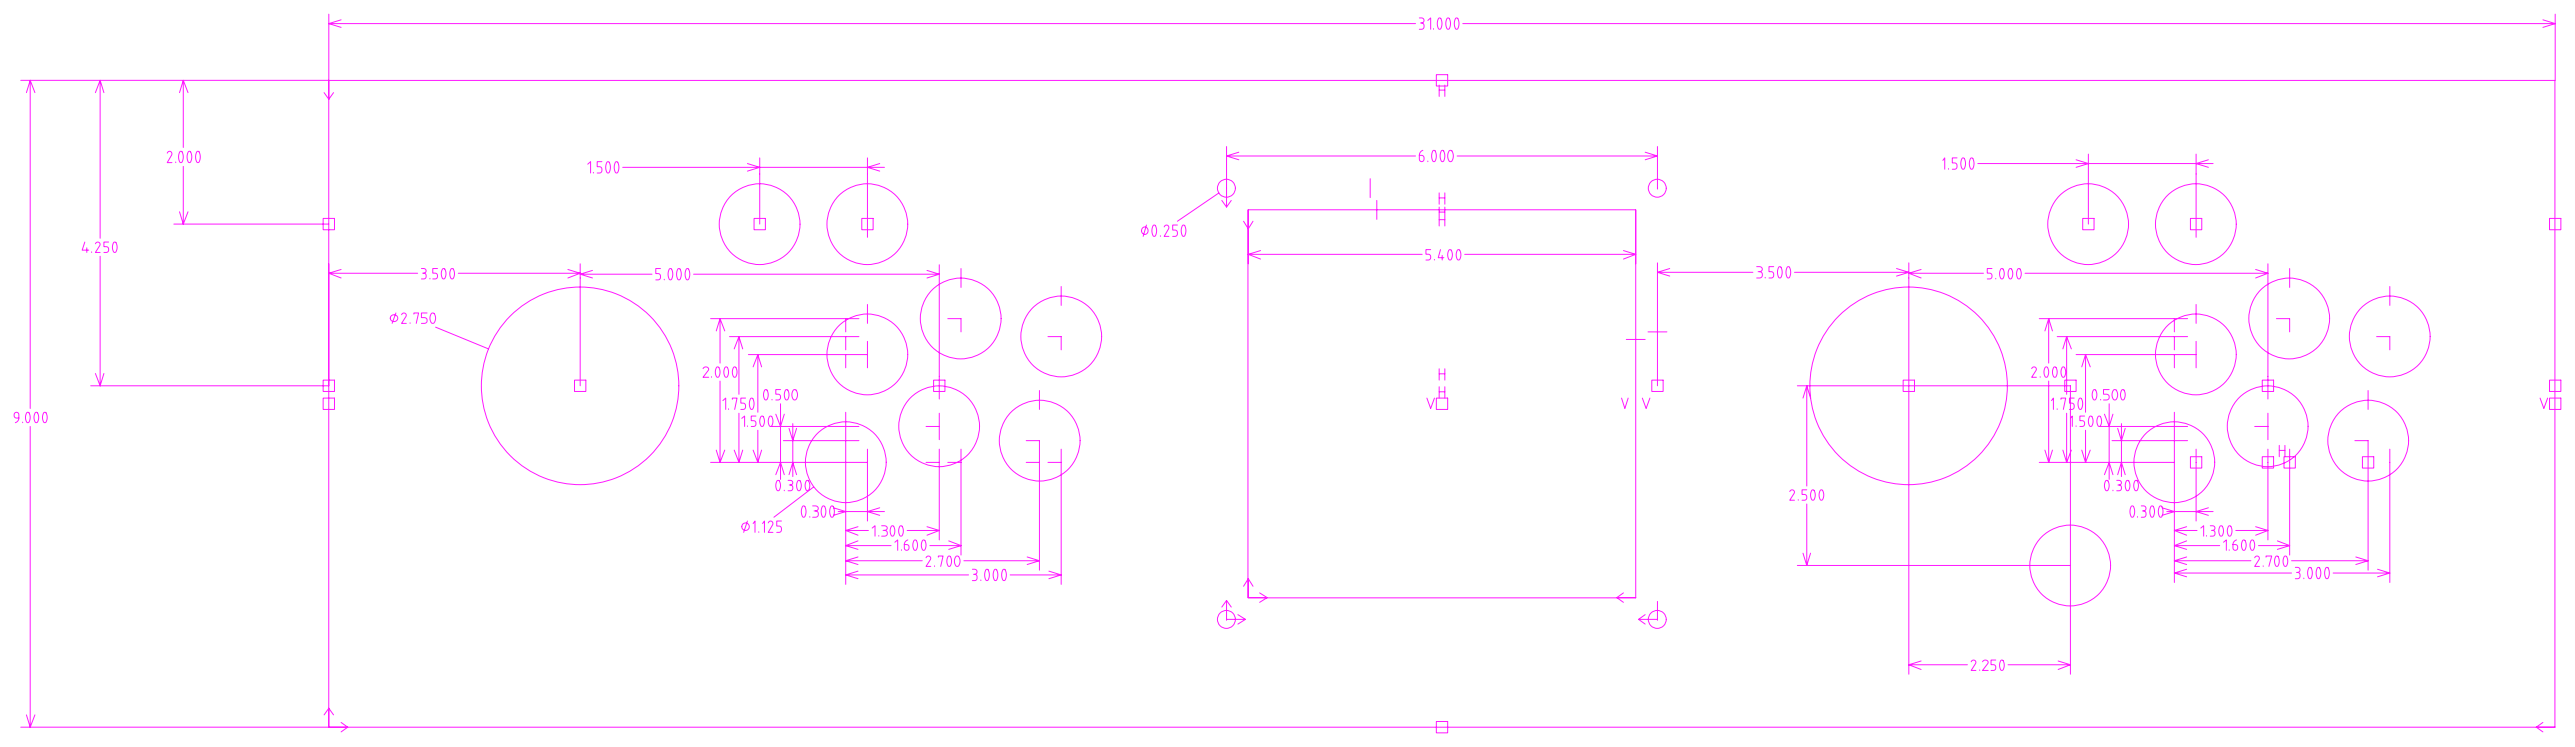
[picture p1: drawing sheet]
<svg xmlns="http://www.w3.org/2000/svg" width="911mm" height="264mm" viewBox="0 0 911 264" stroke-linecap="round" stroke-linejoin="round" font-family="sans-serif">
<g fill="none" stroke="#ff19ff" stroke-width=".35">
<path d="M116.3 5v23.4M116.3 8.3h384.4M116.3 8.3l4.3 1.4M120.6 7l-4.3 1.3M502 6.3h.9a.92 .92 0 0 1 .8 1.2 .92 .92 0 0 1-1.3 .6M502.9 8.1a1.18 1.18 0 0 1 .8 1.1 1.18 1.18 0 0 1-.7 1.1h-1M505 7.2l1-.9v4M507 10.1v.2M508.9 6.5l.3-.2a2.83 2.83 0 0 1 0 4h-.1a3.3 3.3 0 0 1-.2-3.8zM511.9 6.5l.3-.2a2.82 2.82 0 0 1 0 4h-.1a3.3 3.3 0 0 1-.2-3.8zM514.9 6.5l.3-.2a2.82 2.82 0 0 1 0 4h-.1a3.3 3.3 0 0 1-.2-3.8zM517.4 8.3h386.4l-4.4 1.4"/>
<path d="M899.4 7l4.4 1.3M903.8 5v23.4M7.3 28.4h109M10.7 28.4v116M10.7 28.4l-1.4 4.3M10.7 28.4l1.7 4.3M35.4 28.4l-1.7 4.3M36.8 32.7l-1.4-4.3v55.8M64.8 28.4l-1.3 4.3M66.5 32.7l-1.7-4.3v23.7M116.3 28.4h787.4v228.6h-787.4zM116.3 28.4v6.7l-1.7-2.4"/>
<path d="M118 32.7l-1.7 2.4M508 26.4h4v4h-4zM509 30.1v4M509 31.9h2M511 30.1v4M59.1 54.1a.86 .86 0 0 1 1.2-.6 .86 .86 0 0 1 .4 1.3l-1.6 2.7h1.7M62.2 57.3v.2M63.7 53.6l.3-.1a2.82 2.82 0 0 1 0 4h-.1a3.3 3.3 0 0 1-.2-3.9zM64.8 58.8v20.4M66.7 53.6l.3-.1a2.82 2.82 0 0 1 0 4h-.1a3.3 3.3 0 0 1-.2-3.9zM69.7 53.6l.3-.1a2.82 2.82 0 0 1 0 4h-.1a3.3 3.3 0 0 1-.2-3.9zM207.9 58l1-.9v4.1"/>
<path d="M212.9 57.1h-1.7v1.8h.9a1.18 1.18 0 0 1 .8 1.1 1.18 1.18 0 0 1-.7 1.1l-1 .1M214.7 57.3l.4-.2a2.82 2.82 0 0 1 0 4.1l-.1-.1a3.3 3.3 0 0 1-.3-3.8zM217.7 57.3l.4-.2a2.82 2.82 0 0 1 0 4.1l-.1-.1a3.3 3.3 0 0 1-.3-3.8zM220.3 59.1h92.5M264.4 57.8l4.3 1.3-4.3 1.4M268.7 55.8v23.4M306.8 55.8v28.1M311.2 57.8l-4.4 1.3 4.4 1.4M433.8 51.8v21.4l-1.6-2.4M433.8 55.1h66.9M433.8 55.1l4.4 1.4M438.2 53.8l-4.4 1.3"/>
<path d="M502 54.9h1a1.11 1.11 0 0 1 .7 1.3 1.11 1.11 0 0 1-1.2 .9l-.4-.5zM503.3 53.1a1.86 1.86 0 0 0-1.3 1.8M505 56.9v.2M506.9 53.3l.3-.2a2.82 2.82 0 0 1 0 4h-.1a3.3 3.3 0 0 1-.2-3.8zM509.9 53.3l.3-.2a2.82 2.82 0 0 1 0 4h-.1a3.3 3.3 0 0 1-.2-3.8zM512.5 53.4l.3-.2a.89 .89 0 0 1 1.1 1 2.01 2.01 0 0 1-1 2.9 2.82 2.82 0 0 1-.4-3.7zM515.4 55.1h70.9l-4.4 1.4M581.9 53.8l4.4 1.3M586.3 51.8v15M687.2 56.7l.7-.9v4M689.2 59.6v.2M692.2 55.8h-1.7v1.8h.9a1.18 1.18 0 0 1 .8 1 1.18 1.18 0 0 1-.7 1.2h-1"/>
<path d="M694 55.9l.4-.1a2.82 2.82 0 0 1 0 4h-.1a3.3 3.3 0 0 1-.3-3.9zM697.1 55.9l.3-.1a2.83 2.83 0 0 1 0 4h-.1a3.3 3.3 0 0 1-.2-3.9zM699.6 57.8h83.2M734.3 56.5l4.4 1.3-4.4 1.3M738.7 54.5v24.7M776.8 54.5v29.4M781.1 56.5l-4.3 1.3 4.3 1.3M61.5 79.2h54.8M63.5 74.9l1.3 4.3M66.5 74.9l-1.7 4.3M114.3 77.2h4v4h-4zM209.9 60.9v.3"/>
<path d="M266.7 77.2h4v4h-4zM304.8 77.2h4v4h-4zM405.5 79.5l-1.2 4M407.9 79.7l.4-.2a2.83 2.83 0 0 1 0 4h-.2a3.3 3.3 0 0 1-.2-3.8zM416.5 79.5h-1.7v1.8h.8a1.18 1.18 0 0 1 .9 1.1 1.18 1.18 0 0 1-.7 1.1h-1M418.3 79.7l.3-.2a2.82 2.82 0 0 1 0 4h-.1a3.3 3.3 0 0 1-.2-3.8zM431.2 68.2l-14.7 10M435.5 70.8l-1.7 2.4M439.9 78.2l1.6 2.7 1.7-2.7M441.4 74.1h137.2v137.2h-137.2zM441.5 74.2v19M484.6 63.2v6.6"/>
<path d="M487 70.8v6.7M509 73.2v6.7M509 68.2v4M509 77.6h2M509 70h2M509 75h2M511 73.2v6.7M511 68.2v4M578.6 74.2v19M736.7 77.2h4v4h-4zM774.8 77.2h4v4h-4zM901.8 77.2h4v4h-4z"/>
<path d="M30 85.6l-.9 2.8h2.3M30.7 87.6v1.6M32.4 89v.2M33.7 86.2a.84 .84 0 0 1 1.2-.6 .84 .84 0 0 1 .4 1.2l-1.6 2.4h1.7M35.4 90.6v45.8M38.4 85.6h-1.6v1.6h.8a1.04 1.04 0 0 1 .8 1 1.04 1.04 0 0 1-.8 1h-.8M40.3 85.7l.2-.1a1 1 0 0 1 .9 1.4 1.94 1.94 0 0 1-.8 2.2h-.1a2.84 2.84 0 0 1-.2-3.5zM116.3 93.2v43.2h-84.2M120.6 95.2l-4.3 1.4M147.7 96.6h-31.4l4.3 1.7M149.1 94.9h.8a.86 .86 0 0 1 .8 1.1 .86 .86 0 0 1-1.2 .5M149.9 96.5a1.04 1.04 0 0 1 .9 1.1 1.04 1.04 0 0 1-.9 1h-.8"/>
<path d="M152.1 98.4v.2M154.7 94.9h-1.6v1.6h.8a1.04 1.04 0 0 1 .9 1.1 1.04 1.04 0 0 1-.9 1h-.8M156.6 95l.2-.1a1 1 0 0 1 .9 1.4 1.94 1.94 0 0 1-.8 2.3h-.1a2.84 2.84 0 0 1-.2-3.6zM159.6 95l.2-.1a1 1 0 0 1 .9 1.4 1.94 1.94 0 0 1-.8 2.3h-.1a2.84 2.84 0 0 1-.2-3.6zM162.1 96.6h43.1M200.9 95.2l4.3 1.4M205.2 93.2v43.2M205.2 96.6l-4.3 1.7M209.6 95.6l-4.4 1.3M230.6 96.9h-25.4l4.4 1.4M233.6 94.9h-1.6v1.8h.8a1.18 1.18 0 0 1 .8 1 1.18 1.18 0 0 1-.7 1.2h-.9M235 98.7v.2"/>
<path d="M236.8 95l.3-.1a2.83 2.83 0 0 1 0 4h-.1a3.3 3.3 0 0 1-.2-3.9zM239.8 95l.3-.1a2.83 2.83 0 0 1 0 4h-.1a3.3 3.3 0 0 1-.2-3.9zM242.8 95l.3-.1a2.82 2.82 0 0 1 0 4h-.1a3.3 3.3 0 0 1-.2-3.9zM245.3 96.9h86.9M327.9 95.6l4.3 1.3M332.2 93.6v47.4M332.2 96.9l-4.3 1.4M339.9 94.9v6.7M410.4 83.3v.2M411.8 80.2a.86 .86 0 0 1 1.2-.6 .86 .86 0 0 1 .3 1.3l-1.5 2.6h1.6M441.5 89.9h61.5M441.5 89.9l4.4 1.7"/>
<path d="M445.9 88.6l-4.4 1.3M506 88.2h-1.6v1.7h.8a1.04 1.04 0 0 1 .9 1 1.04 1.04 0 0 1-.9 1h-.8M507.4 91.7v.2M509.5 88.2l-.8 2.9h2M510.1 90.3v1.6M512.5 88.3l.3-.1a1 1 0 0 1 .9 1.4 1.94 1.94 0 0 1-.8 2.3h-.1a2.84 2.84 0 0 1-.3-3.6zM515.6 88.3l.2-.1a1 1 0 0 1 .9 1.4 1.94 1.94 0 0 1-.8 2.3h-.1a2.84 2.84 0 0 1-.2-3.6zM574.2 88.6l4.4 1.3h-60.5M578.6 89.9l-4.4 1.7M586.3 92.9v43.5M586.3 96.2h33.7M586.3 96.2l4.3 1.4"/>
<path d="M590.6 94.9l-4.3 1.3M621.3 94.2h1a.97 .97 0 0 1 1 1.3 .97 .97 0 0 1-1.5 .5M622.3 96a1.12 1.12 0 0 1 1.1 1.1 1.12 1.12 0 0 1-1.1 1.2h-1M624.4 98v.3M627.4 94.2h-1.7v1.8h.8a1.18 1.18 0 0 1 .9 1.1 1.18 1.18 0 0 1-.7 1.1l-1 .1M629.2 94.4l.3-.2a2.83 2.83 0 0 1 0 4.1l-.1-.1a3.3 3.3 0 0 1-.2-3.8zM632.2 94.4l.3-.2a2.83 2.83 0 0 1 0 4.1l-.1-.1a3.3 3.3 0 0 1-.2-3.8zM634.7 96.2h40.5l-4.4 1.4M670.8 94.9l4.4 1.3M675.2 92.9v145.4M675.2 96.6h26.4M675.2 96.6l4.3 1.7"/>
<path d="M679.5 95.2l-4.3 1.4M704.6 94.9h-1.7v1.6h.8a1.04 1.04 0 0 1 .9 1.1 1.04 1.04 0 0 1-.9 1h-.8M705.9 98.4v.2M707.7 95l.3-.1a1 1 0 0 1 .9 1.4 1.94 1.94 0 0 1-.8 2.3h-.1a2.84 2.84 0 0 1-.3-3.6zM710.8 95l.2-.1a1 1 0 0 1 .9 1.4 1.94 1.94 0 0 1-.8 2.3h-.1a2.84 2.84 0 0 1-.2-3.6zM713.8 95l.2-.1a1 1 0 0 1 .9 1.4 1.94 1.94 0 0 1-.8 2.3h-.1a2.84 2.84 0 0 1-.2-3.6zM716.3 96.6h85.9l-4.4 1.7M797.8 95.2l4.4 1.4M802.2 93.2v47.8M809.9 94.9v6.7M140 110.6l-1.3 3.7M142 111.2a.84 .84 0 0 1 1.2-.5 .84 .84 0 0 1 .4 1.1l-1.6 2.5h1.7"/>
<path d="M145 114.1v.2M146.4 111v-.4h1.7l-.9 3.7M151.1 110.6h-2v1.7h1a1.02 1.02 0 0 1 1 1 1.02 1.02 0 0 1-1 1h-1M152.6 110.8l.2-.1a.88 .88 0 0 1 1.1 .9 1.81 1.81 0 0 1-1 2.7 2.45 2.45 0 0 1-.3-3.5zM154.1 115.6l18.7 7.7M251.3 112.6h52.5M254.7 112.6v15.7M254.7 112.6l-1.4 4.4M254.7 112.6l1.7 4.4M258 119h45.8M261.4 119v20.4M261.4 119l-1.7 4.3"/>
<path d="M261.4 119l1.3 4.3M299.1 112.6v4.7M299.1 119v4.7M306.8 107.6v6.7M335.2 112.6h4.7v4.7M370.7 119h4.6v4.7M375.3 101.3v6.6M575.2 120h6.7M582.9 117.3h6.7M721.3 112.6h52.5M724.6 112.6v15.7M724.6 112.6l-1.3 4.4"/>
<path d="M724.6 112.6l1.4 4.4M727.6 119h46.2M731 119v20.4M731 119l-1.4 4.3M731 119l1.6 4.3M769.1 112.6v4.7M769.1 119v4.7M776.8 107.6v6.7M805.2 112.6h4.7v4.7M840.6 119h4.7v4.7M845.3 101.3v6.6M33.7 132l1.7 4.4"/>
<path d="M36.8 132l-1.4 4.4M114.3 134.4h4v4h-4zM203.2 134.4h4v4h-4zM248.7 130.3a.99 .99 0 0 1 1.2-.6 .99 .99 0 0 1 .6 1.2l-1.8 2.4h2M251.7 133.1v.2M253.5 129.8l.2-.1a1 1 0 0 1 1 1.4 1.94 1.94 0 0 1-.9 2.2h-.1a2.84 2.84 0 0 1-.2-3.5zM254.7 134.7v28.7l1.7-4.3M256.5 129.8l.2-.1a1 1 0 0 1 1 1.4 1.94 1.94 0 0 1-.8 2.2h-.2a2.84 2.84 0 0 1-.2-3.5zM259.5 129.8l.2-.1a1 1 0 0 1 1 1.4 1.94 1.94 0 0 1-.8 2.2h-.2a2.84 2.84 0 0 1-.2-3.5zM264.7 125.3h34.4M268.1 125.3v20.4M268.1 125.3l-1.7 4.4"/>
<path d="M268.1 125.3l1.3 4.4M270.6 137.8l.2-.1a1 1 0 0 1 .9 1.4 1.94 1.94 0 0 1-.8 2.3h-.1a2.84 2.84 0 0 1-.2-3.6zM276.1 137.7h-1.7v1.6h.8a1.04 1.04 0 0 1 .9 1.1 1.04 1.04 0 0 1-.9 1h-.8M277.9 137.8l.2-.1a1 1 0 0 1 1 1.4 1.94 1.94 0 0 1-.9 2.3h-.1a2.84 2.84 0 0 1-.2-3.6zM280.6 137.9l.2-.2a.88 .88 0 0 1 1.2 1 1.81 1.81 0 0 1-1.1 2.7 2.45 2.45 0 0 1-.3-3.5zM299.1 125.3h7.7v4.7M299.1 125.3v4.7M306.8 120.6v4.7M330.2 134.4h4v4h-4zM367.7 138v6.7M509 130.3v4.1M509 136.7v4"/>
<path d="M509 138.5h2M509 132.1h2M511 130.3v4.1M511 136.7v4M584.2 134.4h4.1v4h-4.1zM635.7 136.4h96.6v63.5h-96.6M639.1 136.4v35.4M639.1 136.4l-1.4 4.3M639.1 136.4l1.3 4.3M673.2 134.4h4v4h-4zM718.6 130.3a.84 .84 0 0 1 1.1-.6 .84 .84 0 0 1 .5 1.2l-1.6 2.4h1.7M721.6 133.1v.2"/>
<path d="M723.5 129.8l.2-.1a1 1 0 0 1 .9 1.4 1.94 1.94 0 0 1-.8 2.2h-.1a2.84 2.84 0 0 1-.2-3.5zM724.6 134.7v28.7l1.4-4.3M726.5 129.8l.2-.1a1 1 0 0 1 .9 1.4 1.94 1.94 0 0 1-.8 2.2h-.1a2.84 2.84 0 0 1-.2-3.5zM729.5 129.8l.2-.1a1 1 0 0 1 .9 1.4 1.94 1.94 0 0 1-.8 2.2h-.1a2.84 2.84 0 0 1-.2-3.5zM730.3 134.4h4v4h-4zM734.3 125.3h34.8M737.7 125.3v20.4M737.7 125.3l-1.4 4.4M737.7 125.3l1.6 4.4M740.5 137.8l.2-.1a1 1 0 0 1 .9 1.4 1.94 1.94 0 0 1-.8 2.3h-.1a2.84 2.84 0 0 1-.2-3.6zM746 137.7h-2v1.6h1a1.02 1.02 0 0 1 1 1.1 1.02 1.02 0 0 1-1 1h-1M747.5 137.9l.2-.2a.88 .88 0 0 1 1.2 1 1.81 1.81 0 0 1-1 2.7 2.45 2.45 0 0 1-.4-3.5z"/>
<path d="M750.5 137.8l.2-.1a1 1 0 0 1 1 1.4 1.94 1.94 0 0 1-.8 2.3h-.2a2.84 2.84 0 0 1-.2-3.6zM769.1 125.3h7.7v4.7M769.1 125.3v4.7M776.8 120.6v4.7M800.2 134.4h4v4h-4zM837.6 138v6.7M901.8 134.4h4v4h-4zM5.2 146l1-.2 .4 .4 .1 1.6-1-.1a1.07 1.07 0 0 1-.5-1.7zM6.7 147.8a1.72 1.72 0 0 1-1.3 1.6M8 149.2v.2M9.5 145.8l.2-.1a1 1 0 0 1 1 1.4 1.94 1.94 0 0 1-.9 2.3h-.1a2.84 2.84 0 0 1-.2-3.6zM10.7 150.7v106.3l1.7-4.3"/>
<path d="M12.5 145.8l.2-.1a1 1 0 0 1 1 1.4 1.94 1.94 0 0 1-.8 2.3h-.2a2.84 2.84 0 0 1-.2-3.6zM15.5 145.8l.2-.1a1 1 0 0 1 1 1.4 1.94 1.94 0 0 1-.8 2.3h-.2a2.84 2.84 0 0 1-.2-3.6zM114.3 140.7h4v4h-4zM253.3 159.1l1.4 4.3M255.7 141.6l1-.9v4M257.7 144.5v.2M259 141.1v-.4h1.7l-.8 4M259.7 159.1l1.7 4.3M261.4 146.1v17.3l1.3-4.3M262.4 147.9l1-.8v3.6M263.7 140.7h-1.7v1.8h.9a1.18 1.18 0 0 1 .8 1 1.18 1.18 0 0 1-.7 1.2h-1M264.4 150.5v.2"/>
<path d="M265.5 140.8l.4-.1a2.82 2.82 0 0 1 0 4h-.1a3.3 3.3 0 0 1-.3-3.9zM266.4 159.1l1.7 4.3M267.4 147.1h-1.7v1.6h.8a1.04 1.04 0 0 1 .9 1 1.04 1.04 0 0 1-.9 1h-.8M268.1 152.1v11.3l1.3-4.3M269.2 147.2l.2-.1a1 1 0 0 1 1 1.4 1.94 1.94 0 0 1-.8 2.2h-.2a2.84 2.84 0 0 1-.2-3.5zM272.2 147.2l.2-.1a1 1 0 0 1 1 1.4 1.94 1.94 0 0 1-.8 2.2h-.2a2.84 2.84 0 0 1-.2-3.5zM272.7 150.7h31.1M273.1 141.2v.2M274.4 146.4l1.7 4.3 1.3-4.3M276.1 142.7v26.7M277.1 155.7h26.7M279.1 151.4l1.3 4.3 1.4-4.3"/>
<path d="M280.4 149.7v18.7M299.1 145.7v9.7M299.1 155.7v7.7M306.8 158.8v25.4M327.5 150.7h4.7M332.2 146.1v9.3M332.2 158.8v32M339.9 158.8v37.4M363 155.7h4.7v45.8M375.3 158.8v47.7M504.7 140.7l1.3 3.7 1.4-3.7M508 140.7h4v4h-4z"/>
<path d="M573.5 140.7l1.2 3.7 1.2-3.7M580.9 140.7l1.3 3.7 1.4-3.7M723.3 159.1l1.3 4.3M725.6 141.6l.7-.9v4M727.6 144.5v.2M729 141.1v-.4h1.6l-.8 4M729.6 159.1l1.4 4.3M731 146.1v17.3l1.6-4.3M732.3 147.9l.7-.8v3.6M733.7 140.7h-1.7v1.8h.8a1.18 1.18 0 0 1 .9 1 1.18 1.18 0 0 1-.7 1.2h-1M734.3 150.5v.2M735.5 140.8l.3-.1a2.82 2.82 0 0 1 0 4h-.1a3.3 3.3 0 0 1-.2-3.9z"/>
<path d="M736.3 159.1l1.4 4.3M737.3 147.1h-1.6v1.6h.8a1.04 1.04 0 0 1 .8 1 1.04 1.04 0 0 1-.8 1h-.8M737.7 152.1v11.3l1.6-4.3M739.2 147.2l.2-.1a1 1 0 0 1 .9 1.4 1.94 1.94 0 0 1-.8 2.2h-.1a2.84 2.84 0 0 1-.2-3.5zM742.2 147.2l.2-.1a1 1 0 0 1 .9 1.4 1.94 1.94 0 0 1-.8 2.2h-.1a2.84 2.84 0 0 1-.2-3.5zM742.7 150.7h31.1M743 141.2v.2M744.3 146.4l1.7 4.3 1.4-4.3M746 142.7v26.7M747 155.7h26.8M749 151.4l1.4 4.3 1.3-4.3M750.4 149.7v18.7"/>
<path d="M769.1 145.7v9.7M769.1 155.7v7.7M776.8 158.8v25.4M797.5 150.7h4.7M802.2 146.1v9.3M802.2 158.8v32M806.2 157.4v4M806.2 159.2h2M808.2 157.4v4M809.9 158.8v37.4M832.9 155.7h4.7v45.8M845.3 158.8v47.1"/>
<path d="M898.4 140.7l1.4 3.7 1.3-3.7M901.8 140.7h4v4h-4zM251.3 163.4h47.8M274.4 167.8l1.7-4.4 1.3 4.4M274.9 169.9l.2-.1a1 1 0 0 1 .9 1.4 1.94 1.94 0 0 1-.8 2.3l-.1-.1a2.84 2.84 0 0 1-.2-3.5zM277.4 173.3v.2M278.7 169.8h.9a.86 .86 0 0 1 .8 1.1 .86 .86 0 0 1-1.2 .5M279.1 167.8l1.3-4.4 1.4 4.4M279.6 171.4a1.04 1.04 0 0 1 .8 1 1.04 1.04 0 0 1-.8 1.1h-.9M282.3 169.9l.2-.1a1 1 0 0 1 .9 1.4 1.94 1.94 0 0 1-.8 2.3l-.1-.1a2.84 2.84 0 0 1-.2-3.5zM283.9 178.9l.4-.1a2.82 2.82 0 0 1 0 4h-.2a3.3 3.3 0 0 1-.2-3.9zM285.3 169.9l.2-.1a1 1 0 0 1 .9 1.4 1.94 1.94 0 0 1-.8 2.3l-.1-.1a2.84 2.84 0 0 1-.2-3.5z"/>
<path d="M287.4 178.8h1a.97 .97 0 0 1 1 1.2 .97 .97 0 0 1-1.5 .6M287.8 172.1l-14.1 10.7M290.9 178.9l.4-.1a2.82 2.82 0 0 1 0 4h-.1a3.3 3.3 0 0 1-.3-3.9zM294 178.9l.3-.1a2.82 2.82 0 0 1 0 4h-.1a3.3 3.3 0 0 1-.2-3.9zM294.8 179.5l4.3 1.3-4.3 1.3M299.1 163.4v43.1M299.1 163.4h7.7M311.2 179.5l-4.4 1.3 4.4 1.3M327.5 163.4h4.7M335.2 163.4h4.7M363 163.4h4.7M370.7 163.4h4.6"/>
<path d="M633 173.7a.84 .84 0 0 1 1.2-.5 .84 .84 0 0 1 .4 1.2l-1.6 2.4h1.7M636.1 176.6v.2M639.1 178.1v21.8l1.3-4.4M639.1 173.1h-1.7v1.7h.8a1.04 1.04 0 0 1 .9 1 1.04 1.04 0 0 1-.9 1h-.8M640.9 173.2l.2-.1a1 1 0 0 1 .9 1.4 1.94 1.94 0 0 1-.8 2.3h-.1a2.84 2.84 0 0 1-.2-3.6zM643.9 173.2l.2-.1a1 1 0 0 1 1 1.4 1.94 1.94 0 0 1-.9 2.3h-.1a2.84 2.84 0 0 1-.2-3.6zM721.3 163.4h47.8M744.3 167.8l1.7-4.4 1.4 4.4M744.8 169.9l.3-.1a1 1 0 0 1 .9 1.4 1.94 1.94 0 0 1-.8 2.3l-.1-.1a2.84 2.84 0 0 1-.3-3.5zM747.4 173.3v.2M748.7 169.8h.8a.86 .86 0 0 1 .8 1.1 .86 .86 0 0 1-1.2 .5M749 167.8l1.4-4.4 1.3 4.4"/>
<path d="M749.5 171.4a1.04 1.04 0 0 1 .9 1 1.04 1.04 0 0 1-.9 1.1h-.8M752.2 169.9l.2-.1a1 1 0 0 1 .9 1.4 1.94 1.94 0 0 1-.8 2.3l-.1-.1a2.84 2.84 0 0 1-.2-3.5zM753.9 178.9l.3-.1a2.82 2.82 0 0 1 0 4h-.1a3.3 3.3 0 0 1-.2-3.9zM755.2 169.9l.2-.1a1 1 0 0 1 1 1.4 1.94 1.94 0 0 1-.9 2.3l-.1-.1a2.84 2.84 0 0 1-.2-3.5zM757.4 178.8h.8a.92 .92 0 0 1 .8 1.1 .92 .92 0 0 1-1.2 .7M760.9 178.9l.3-.1a2.82 2.82 0 0 1 0 4h-.1a3.3 3.3 0 0 1-.2-3.9zM763.9 178.9l.3-.1a2.82 2.82 0 0 1 0 4h-.1a3.3 3.3 0 0 1-.2-3.9zM764.7 179.5l4.4 1.3-4.4 1.3M769.1 163.4v42.5M774.8 161.4h4v4h-4zM781.1 179.5l-4.3 1.3 4.3 1.3M800.2 161.4h4v4h-4z"/>
<path d="M807.9 161.4h4v4h-4zM835.6 161.4h4v4h-4zM264.4 184.2l-1.4 4M266.4 185l.6-.8v4M268.4 187.9v.3M269.7 185l.7-.8v4M271.7 184.8a.86 .86 0 0 1 1.2-.6 .86 .86 0 0 1 .4 1.3l-1.6 2.7h1.7M276.4 184.2h-1.7v1.7h.9a1.18 1.18 0 0 1 .8 1.1 1.18 1.18 0 0 1-.7 1.1l-1 .1M286.4 182.6v.2M288.4 180.6a1.12 1.12 0 0 1 1.1 1.1 1.12 1.12 0 0 1-1.1 1.1h-1M296.5 180.8h16.3M299.1 198.2h27.1"/>
<path d="M299.1 198.2l4.4 1.3M299.1 187.5h8.1M299.1 187.5l4.4 1.7M299.1 192.8l4.4 1.4M303.5 191.2l-4.4 1.6h16.1M303.5 196.9l-4.4 1.3M303.5 186.2l-4.4 1.3M308.5 186.6l1-.8v3.7M310.8 189.3v.2M311.8 185.8h1a.83 .83 0 0 1 1 .8 .83 .83 0 0 1-1 .9h-.5M312.8 187.5a1.02 1.02 0 0 1 1.1 1 1.02 1.02 0 0 1-1.1 1h-1M315.3 185.9l.3-.1a1 1 0 0 1 .9 1.4 1.94 1.94 0 0 1-.8 2.3h-.1a2.84 2.84 0 0 1-.3-3.6z"/>
<path d="M316.5 191.7l1-.9v3.7M318.4 185.9l.2-.1a1 1 0 0 1 .9 1.4 1.94 1.94 0 0 1-.8 2.3h-.1a2.84 2.84 0 0 1-.2-3.6zM318.9 194.3v.2M319.9 192.5h1a.97 .97 0 0 1 .6 1.3 .97 .97 0 0 1-1.4 .5zM321.1 190.8a1.72 1.72 0 0 0-1.2 1.7M323.4 191l.2-.1a1 1 0 0 1 .9 1.4 1.94 1.94 0 0 1-.8 2.2h-.1a2.84 2.84 0 0 1-.2-3.5zM326.4 191l.2-.1a1 1 0 0 1 .9 1.4 1.94 1.94 0 0 1-.8 2.2h-.1a2.84 2.84 0 0 1-.2-3.5zM327.5 197.1a.84 .84 0 0 1 1.2-.5 .84 .84 0 0 1 .4 1.1l-1.6 2.5h1.7M327.9 186.2l4.3 1.3h-11.3M328.9 192.8h11M330.6 200v.2M331.9 196.9v-.4h1.7l-.9 3.7"/>
<path d="M332.2 187.5l-4.3 1.7M335.4 196.6l.2-.1a1 1 0 0 1 .9 1.4 1.94 1.94 0 0 1-.8 2.3h-.1a2.84 2.84 0 0 1-.2-3.6zM335.6 191.2l4.3 1.6M338.1 196.7l.2-.1a.88 .88 0 0 1 1.2 .9 1.81 1.81 0 0 1-1.1 2.7 2.45 2.45 0 0 1-.3-3.5zM339.9 192.8l-4.3 1.4M363.3 196.9l4.4 1.3h-26.8M367.7 198.2l-4.4 1.3M637.7 195.5l1.4 4.4M732.3 199.9v38.4M756 182.6v.2M758.2 180.6a1.18 1.18 0 0 1 .9 1 1.18 1.18 0 0 1-.7 1.2h-1M766.4 180.8h16.4"/>
<path d="M769.1 198.2h27.1M769.1 187.5h8M769.1 198.2l4.3 1.3M769.1 187.5l4.3 1.7M769.1 192.8l4.3 1.4M773.4 191.2l-4.3 1.6h16M773.4 196.9l-4.3 1.3M773.4 186.2l-4.3 1.3M778.4 186.6l1-.8v3.7M780.4 189.3v.2M781.8 185.8h.8a.86 .86 0 0 1 .8 1.1 .86 .86 0 0 1-1.2 .6M782.6 187.5a1.04 1.04 0 0 1 .9 1 1.04 1.04 0 0 1-.9 1h-.8"/>
<path d="M785.3 185.9l.2-.1a1 1 0 0 1 .9 1.4 1.94 1.94 0 0 1-.8 2.3h-.1a2.84 2.84 0 0 1-.2-3.6zM786.5 191.7l1-.9v3.7M788.3 185.9l.2-.1a1 1 0 0 1 .9 1.4 1.94 1.94 0 0 1-.8 2.3h-.1a2.84 2.84 0 0 1-.2-3.6zM788.5 194.3v.2M789.8 192.5h1a.97 .97 0 0 1 .6 1.3 .97 .97 0 0 1-1.4 .5zM791.1 190.8a1.72 1.72 0 0 0-1.3 1.7M793.3 191l.2-.1a1 1 0 0 1 1 1.4 1.94 1.94 0 0 1-.9 2.2h-.1a2.84 2.84 0 0 1-.2-3.5zM796.3 191l.2-.1a1 1 0 0 1 1 1.4 1.94 1.94 0 0 1-.8 2.2h-.2a2.84 2.84 0 0 1-.2-3.5zM797.5 197.1a.84 .84 0 0 1 1.1-.5 .84 .84 0 0 1 .5 1.1l-1.6 2.5h1.7M797.8 186.2l4.4 1.3h-11.4M798.8 192.8h11.1M800.5 200v.2"/>
<path d="M801.5 196.9v-.4h2l-1 3.7M802.2 187.5l-4.4 1.7M805 196.6l.2-.1a1 1 0 0 1 1 1.4 1.94 1.94 0 0 1-.9 2.3h-.1a2.84 2.84 0 0 1-.2-3.6zM805.5 191.2l4.4 1.6M808 196.6l.2-.1a1 1 0 0 1 1 1.4 1.94 1.94 0 0 1-.8 2.3h-.2a2.84 2.84 0 0 1-.2-3.6zM809.9 192.8l-4.4 1.4M833.3 196.9l4.3 1.3h-27.1M837.6 198.2l-4.3 1.3M299.1 203.2l4.4 1.3M303.5 201.9l-4.4 1.3h43.5M343.9 201.2h.9a.92 .92 0 0 1 .8 1.1 .92 .92 0 0 1-1.3 .7M344.8 203a1.18 1.18 0 0 1 .8 1 1.18 1.18 0 0 1-.7 1.2h-1"/>
<path d="M346.9 205v.2M348.8 201.3l.3-.1a2.82 2.82 0 0 1 0 4h-.1a3.3 3.3 0 0 1-.2-3.9zM351.8 201.3l.3-.1a2.82 2.82 0 0 1 0 4h-.1a3.3 3.3 0 0 1-.2-3.9zM354.8 201.3l.3-.1a2.82 2.82 0 0 1 0 4h-.1a3.3 3.3 0 0 1-.2-3.9zM357.3 203.2h18M371 201.9l4.3 1.3M375.3 203.2l-4.3 1.3M433.8 218.9h6.7l-2.7 1.7M433.8 212.2l-1.6 2.4M435.5 214.6l-1.7-2.4v7.1M437.8 217.2l2.7 1.7M441.5 204.5l-1.6 2.7"/>
<path d="M443.2 207.2l-1.7-2.7v6.7h6.7l-2.7 1.7M445.5 209.6l2.7 1.6M571.9 211.2l2.3 1.7M574.2 209.6l-2.3 1.6h6.7M579.6 218.9l2.3 1.7M581.9 217.2l-2.3 1.7h6.7M586.3 212.6v6.7M769.1 202.5h41.4M769.1 202.5l4.3 1.4M773.4 201.2l-4.3 1.3M811.9 200.5h.8a.92 .92 0 0 1 .8 1.2 .92 .92 0 0 1-1.2 .6M812.7 202.3a1.18 1.18 0 0 1 .9 1.1 1.18 1.18 0 0 1-.7 1.1h-1"/>
<path d="M814.9 204.3v.2M816.7 200.7l.3-.2a2.82 2.82 0 0 1 0 4h-.1a3.3 3.3 0 0 1-.2-3.8zM819.7 200.7l.4-.2a2.82 2.82 0 0 1 0 4h-.2a3.3 3.3 0 0 1-.2-3.8zM822.7 200.7l.4-.2a2.82 2.82 0 0 1 0 4h-.2a3.3 3.3 0 0 1-.2-3.8zM840.9 201.2l4.4 1.3h-20.1M845.3 202.5l-4.4 1.4M675.2 235h20.7M675.2 235l4.3 1.6M679.5 233.6l-4.3 1.4M697.2 233.9a.84 .84 0 0 1 1.1-.6 .84 .84 0 0 1 .5 1.2l-1.6 2.5h1.7M700.2 236.8v.2M701.2 233.9a.99 .99 0 0 1 1.3-.6 .99 .99 0 0 1 .6 1.2l-1.9 2.5h2"/>
<path d="M705.9 233.3h-1.7v1.6h.9a1.04 1.04 0 0 1 .8 1 1.04 1.04 0 0 1-.8 1.1h-.9M707.7 233.4l.3-.1a1 1 0 0 1 .9 1.4 1.94 1.94 0 0 1-.8 2.3h-.1a2.84 2.84 0 0 1-.3-3.6zM728 233.6l4.3 1.4h-22M732.3 235l-4.3 1.6M7.3 257h109M9.3 252.7l1.4 4.3M116.3 257h6.7l-2.4 1.7M116.3 250.3l-1.7 2.4M118 252.7l-1.7-2.4v6.7M120.6 255.3l2.4 1.7M508 255h4v4h-4zM897.1 257l2.3 1.7"/>
<path d="M899.4 255.3l-2.3 1.7h6.7"/>
<circle cx="268.7" cy="79.2" r="14.3"/>
<circle cx="306.8" cy="79.2" r="14.3"/>
<circle cx="433.8" cy="66.5" r="3.2"/>
<circle cx="586.2" cy="66.5" r="3.2"/>
<circle cx="738.6" cy="79.2" r="14.3"/>
<circle cx="776.7" cy="79.2" r="14.3"/>
<circle cx="405" cy="81.5" r="1.25"/>
<circle cx="139.3" cy="112.5" r="1.29"/>
<circle cx="339.8" cy="112.6" r="14.3"/>
<circle cx="375.4" cy="118.9" r="14.3"/>
<circle cx="809.7" cy="112.6" r="14.3"/>
<circle cx="845.3" cy="118.9" r="14.3"/>
<circle cx="205.2" cy="136.4" r="34.9"/>
<circle cx="306.8" cy="125.3" r="14.3"/>
<circle cx="675.1" cy="136.4" r="34.9"/>
<circle cx="776.7" cy="125.3" r="14.3"/>
<circle cx="332.2" cy="150.7" r="14.3"/>
<circle cx="367.8" cy="155.7" r="14.3"/>
<circle cx="802.1" cy="150.7" r="14.3"/>
<circle cx="837.7" cy="155.7" r="14.3"/>
<circle cx="299.2" cy="163.4" r="14.3"/>
<circle cx="769.1" cy="163.4" r="14.3"/>
<circle cx="263.7" cy="186.2" r="1.34"/>
<circle cx="732.3" cy="199.9" r="14.3"/>
<circle cx="433.8" cy="218.9" r="3.2"/>
<circle cx="586.2" cy="218.9" r="3.2"/>
</g>
</svg>
